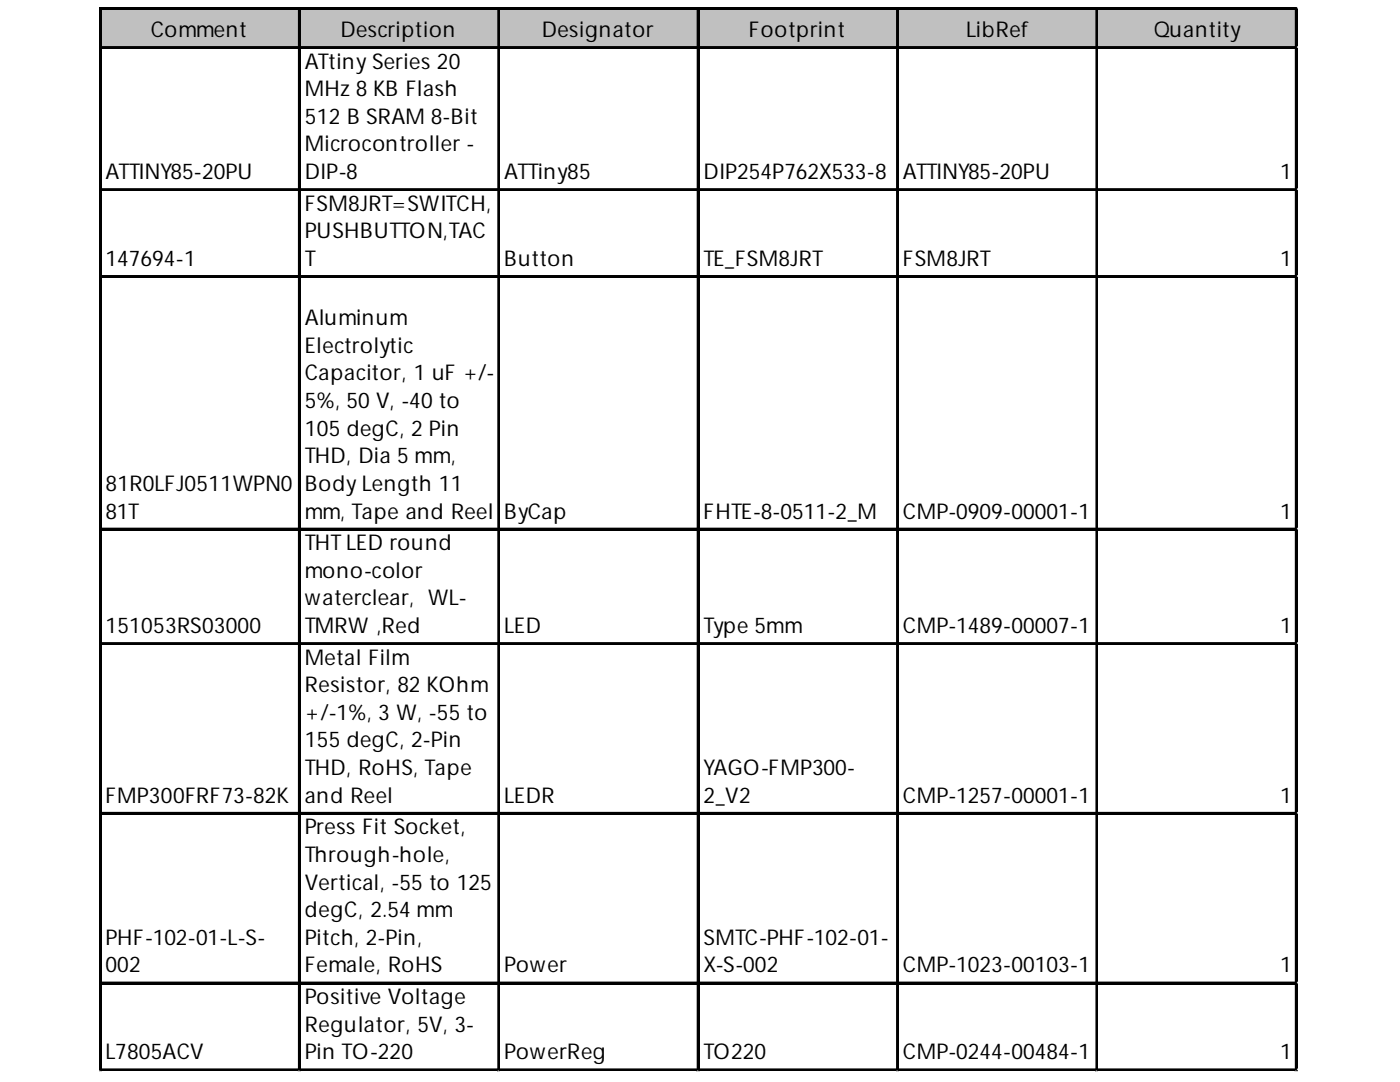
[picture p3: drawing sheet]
<svg xmlns="http://www.w3.org/2000/svg" width="279mm" height="216mm" viewBox="0 0 279 216" stroke-linecap="round" stroke-linejoin="round" font-family="sans-serif">
<defs><g id="words">
<g font-size="4.3">
<text x="30.1" y="7.4">Comment</text>
<text x="67.9" y="7.4">Description</text>
<text x="108.1" y="7.4">Designator</text>
<text x="149.5" y="7.4">Footprint</text>
<text x="192.8" y="7.4">LibRef</text>
<text x="230.2" y="7.4">Quantity</text>
<text x="60.8" y="13.7">ATtiny Series 20</text>
<text x="60.8" y="19.2">MHz 8 KB Flash</text>
<text x="60.8" y="24.7">512 B SRAM 8-Bit</text>
<text x="21" y="35.7">ATTINY85-20PU</text>
<text x="60.8" y="30.2">Microcontroller -</text>
<text x="60.8" y="35.7">DIP-8</text>
<text x="100.6" y="35.7">ATTiny85</text>
<text x="140.4" y="35.7">DIP254P762X533-8</text>
<text x="180.2" y="35.7">ATTINY85-20PU</text>
<text x="255.5" y="35.7">1</text>
<text x="60.8" y="42">FSM8JRT=SWITCH,</text>
<text x="60.8" y="47.5">PUSHBUTTON,TAC</text>
<text x="21" y="53.1">147694-1</text>
<text x="60.8" y="53.1">T</text>
<text x="100.6" y="53.1">Button</text>
<text x="140.4" y="53.1">TE_FSM8JRT</text>
<text x="180.2" y="53.1">FSM8JRT</text>
<text x="255.5" y="53.1">1</text>
<text x="60.8" y="64.9">Aluminum</text>
<text x="60.8" y="70.4">Electrolytic</text>
<text x="60.8" y="75.9">Capacitor, 1 uF +/-</text>
<text x="60.8" y="81.4">5%, 50 V, -40 to</text>
<text x="60.8" y="86.9">105 degC, 2 Pin</text>
<text x="60.8" y="92.4">THD, Dia 5 mm,</text>
<text x="21" y="97.9">81R0LFJ0511WPN0</text>
<text x="60.8" y="97.9">Body Length 11</text>
<text x="21" y="103.5">81T</text>
<text x="60.8" y="103.5">mm, Tape and Reel</text>
<text x="100.6" y="103.5">ByCap</text>
<text x="140.4" y="103.5">FHTE-8-0511-2_M</text>
<text x="180.2" y="103.5">CMP-0909-00001-1</text>
<text x="255.5" y="103.5">1</text>
<text x="60.8" y="109.8">THT LED round</text>
<text x="60.8" y="115.3">mono-color</text>
<text x="60.8" y="120.8">waterclear, WL-</text>
<text x="21" y="126.3">151053RS03000</text>
<text x="60.8" y="126.3">TMRW ,Red</text>
<text x="100.6" y="126.3">LED</text>
<text x="140.4" y="126.3">Type 5mm</text>
<text x="180.2" y="126.3">CMP-1489-00007-1</text>
<text x="255.5" y="126.3">1</text>
<text x="60.8" y="132.6">Metal Film</text>
<text x="60.8" y="138.1">Resistor, 82 KOhm</text>
<text x="60.8" y="143.6">+/-1%, 3 W, -55 to</text>
<text x="60.8" y="149.1">155 degC, 2-Pin</text>
<text x="60.8" y="154.7">THD, RoHS, Tape</text>
<text x="140.4" y="154.7">YAGO-FMP300-</text>
<text x="21" y="160.2">FMP300FRF73-82K</text>
<text x="60.8" y="160.2">and Reel</text>
<text x="100.6" y="160.2">LEDR</text>
<text x="140.4" y="160.2">2_V2</text>
<text x="180.2" y="160.2">CMP-1257-00001-1</text>
<text x="255.5" y="160.2">1</text>
<text x="60.8" y="166.5">Press Fit Socket,</text>
<text x="60.8" y="172">Through-hole,</text>
<text x="60.8" y="177.5">Vertical, -55 to 125</text>
<text x="60.8" y="183">degC, 2.54 mm</text>
<text x="21" y="188.5">PHF-102-01-L-S-</text>
<text x="60.8" y="188.5">Pitch, 2-Pin,</text>
<text x="140.4" y="188.5">SMTC-PHF-102-01-</text>
<text x="21" y="194">002</text>
<text x="60.8" y="194">Female, RoHS</text>
<text x="100.6" y="194">Power</text>
<text x="140.4" y="194">X-S-002</text>
<text x="180.2" y="194">CMP-1023-00103-1</text>
<text x="255.5" y="194">1</text>
<text x="60.8" y="200.3">Positive Voltage</text>
<text x="60.8" y="205.9">Regulator, 5V, 3-</text>
<text x="21" y="211.4">L7805ACV</text>
<text x="60.8" y="211.4">Pin TO-220</text>
<text x="100.6" y="211.4">PowerReg</text>
<text x="140.4" y="211.4">TO220</text>
<text x="180.2" y="211.4">CMP-0244-00484-1</text>
<text x="255.5" y="211.4">1</text>
</g>
</g></defs>
<path d="M20.2 1.9h238.8v7.9h-238.8z" fill="#c0c0c0"/>
<g fill="none" stroke="#000" stroke-width=".39">
<path d="M19.9 1.5v212.3M20.1 1.5v212.3M20.3 1.5h238.7M20.3 1.7h238.7M20.3 9.4h238.7M20.3 9.6h238.7M59.7 1.9v211.9M59.9 1.9v211.9M99.4 1.9v211.9M99.6 1.9v211.9M139.2 1.9v211.9M139.4 1.9v211.9"/>
<path d="M179 1.9v211.9M179.2 1.9v211.9M218.8 1.9v211.9M219 1.9v211.9M258.6 1.9v211.9M258.8 1.9v211.9M20.3 37.7h238.7M20.3 37.9h238.7M20.3 55.1h238.7M20.3 55.3h238.7M20.3 105.5h238.7M20.3 105.7h238.7"/>
<path d="M20.3 128.3h238.7M20.3 128.5h238.7M20.3 162.2h238.7M20.3 162.4h238.7M20.3 196.1h238.7M20.3 196.3h238.7M20.3 213.4h238.7M20.3 213.6h238.7"/>
</g>
<path d="M19.9 213.8h.1" fill="none" stroke="#d4d4d4" stroke-width=".39"/>
<path d="M19.9 213.8h.4z" fill="#d4d4d4"/>
<path d="M59.7 213.8h.1" fill="none" stroke="#d4d4d4" stroke-width=".39"/>
<path d="M59.7 213.8h.3z" fill="#d4d4d4"/>
<path d="M99.4 213.8h.1" fill="none" stroke="#d4d4d4" stroke-width=".39"/>
<path d="M99.4 213.8h.4z" fill="#d4d4d4"/>
<path d="M139.2 213.8h.1" fill="none" stroke="#d4d4d4" stroke-width=".39"/>
<path d="M139.2 213.8h.4z" fill="#d4d4d4"/>
<path d="M179 213.8h.1" fill="none" stroke="#d4d4d4" stroke-width=".39"/>
<path d="M179 213.8h.4z" fill="#d4d4d4"/>
<path d="M218.8 213.8h.1" fill="none" stroke="#d4d4d4" stroke-width=".39"/>
<path d="M218.8 213.8h.4z" fill="#d4d4d4"/>
<path d="M258.6 213.8h.1" fill="none" stroke="#d4d4d4" stroke-width=".39"/>
<path d="M258.6 213.8h.4z" fill="#d4d4d4"/>
<path d="M259 1.5h.1" fill="none" stroke="#d4d4d4" stroke-width=".39"/>
<path d="M259 1.5v.4z" fill="#d4d4d4"/>
<path d="M259 9.4h.1" fill="none" stroke="#d4d4d4" stroke-width=".39"/>
<path d="M259 9.4v.4z" fill="#d4d4d4"/>
<path d="M259 37.7h.1" fill="none" stroke="#d4d4d4" stroke-width=".39"/>
<path d="M259 37.7v.4z" fill="#d4d4d4"/>
<path d="M259 55.1h.1" fill="none" stroke="#d4d4d4" stroke-width=".39"/>
<path d="M259 55.1v.4z" fill="#d4d4d4"/>
<path d="M259 105.5h.1" fill="none" stroke="#d4d4d4" stroke-width=".39"/>
<path d="M259 105.5v.4z" fill="#d4d4d4"/>
<path d="M259 128.3h.1" fill="none" stroke="#d4d4d4" stroke-width=".39"/>
<path d="M259 128.3v.4z" fill="#d4d4d4"/>
<path d="M259 162.2h.1" fill="none" stroke="#d4d4d4" stroke-width=".39"/>
<path d="M259 162.2v.4z" fill="#d4d4d4"/>
<path d="M259 196.1h.1" fill="none" stroke="#d4d4d4" stroke-width=".39"/>
<path d="M259 196.1v.4z" fill="#d4d4d4"/>
<path d="M259 213.4h.1" fill="none" stroke="#d4d4d4" stroke-width=".39"/>
<path d="M259 213.4v.4z" fill="#d4d4d4"/>
<use href="#words"/>
</svg>
